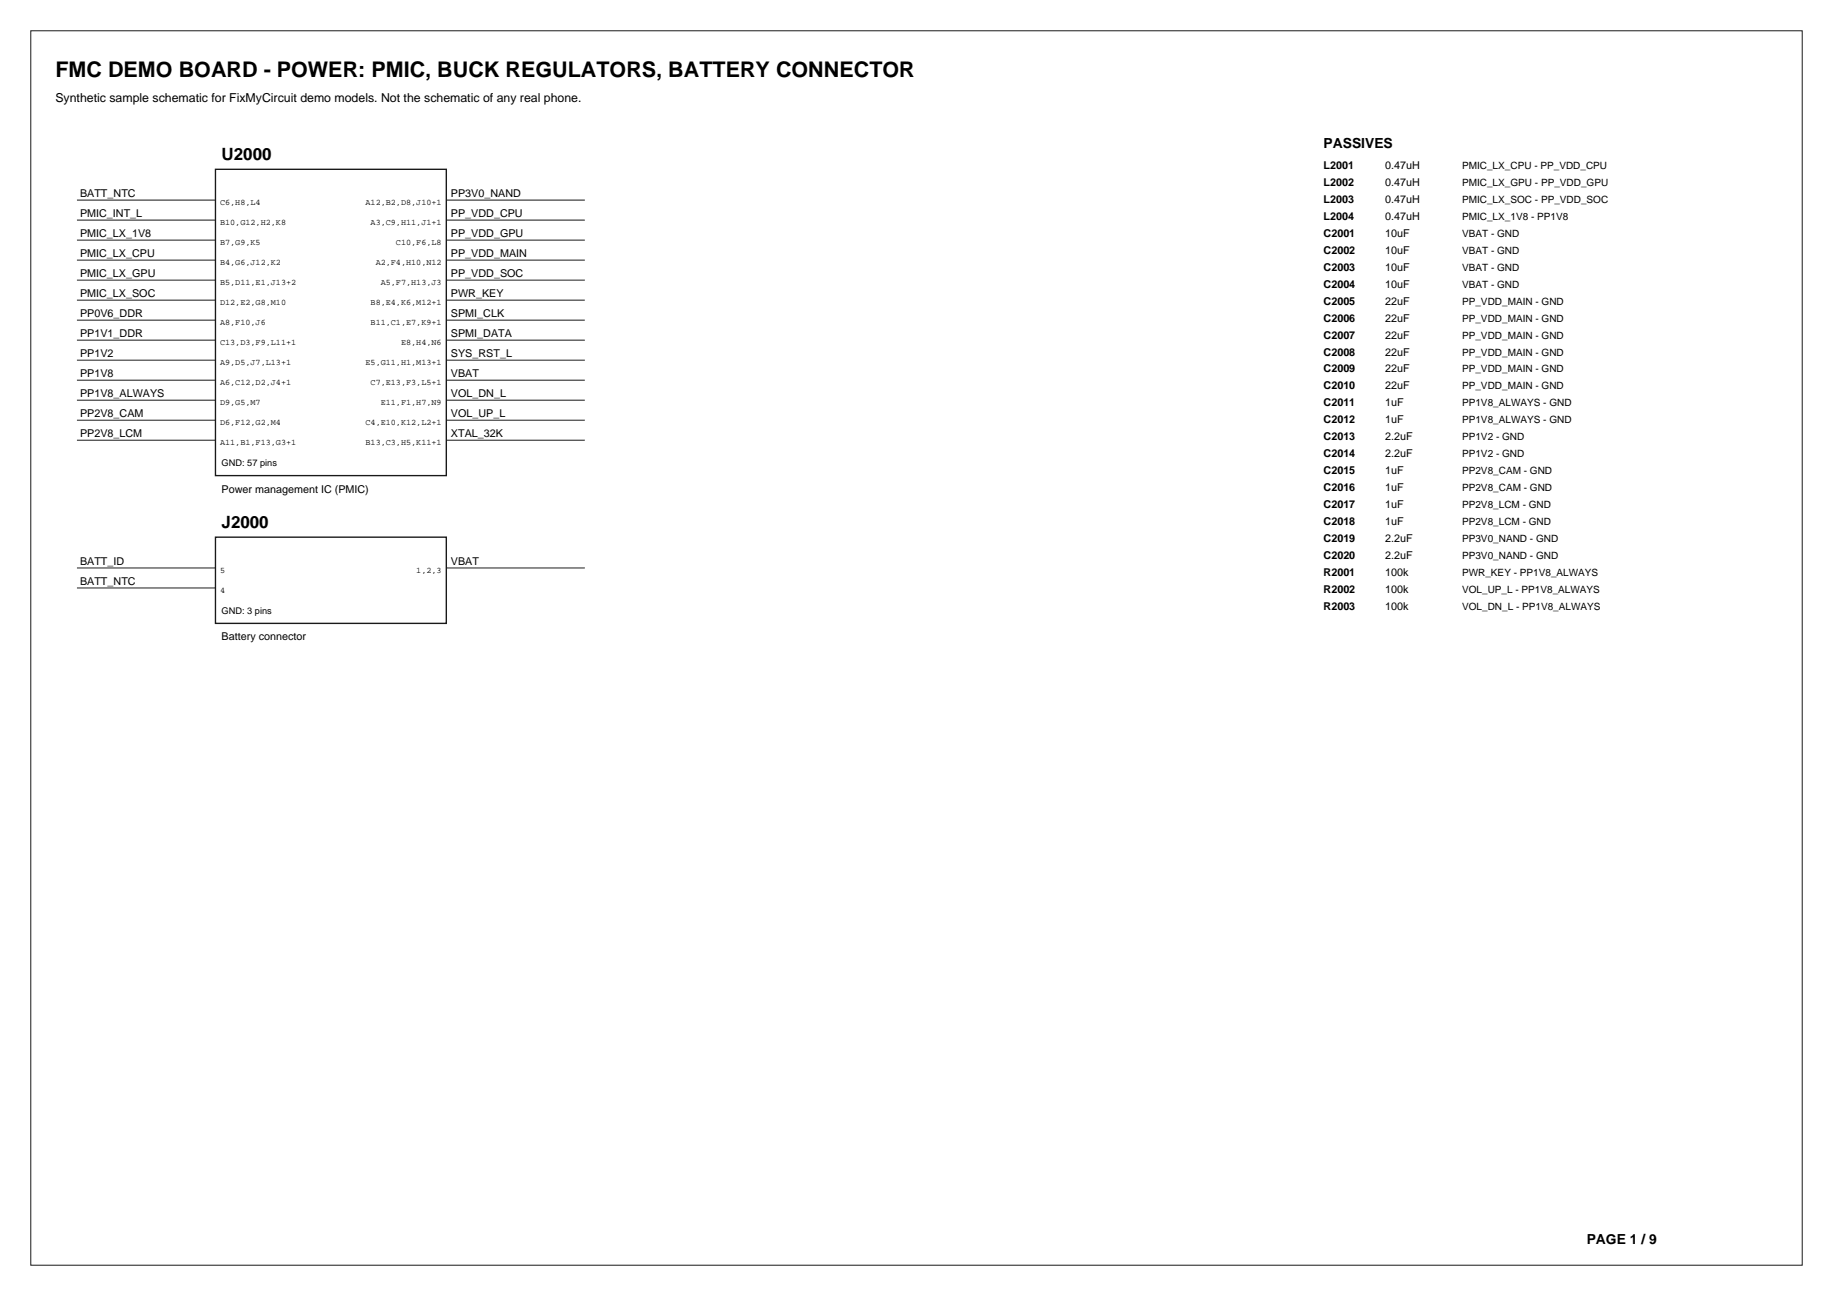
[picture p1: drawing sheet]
<svg xmlns="http://www.w3.org/2000/svg" width="420mm" height="297mm" viewBox="0 0 420 297" stroke-linecap="round" stroke-linejoin="round" font-family="sans-serif">
<defs><g id="words">
<text font-size="4.9" x="12.7" y="17.6">FMC DEMO BOARD - POWER: PMIC, BUCK REGULATORS, BATTERY CONNECTOR</text>
<g font-size="3.9">
<text x="50.8" y="36.7">U2000</text>
<text x="50.8" y="121">J2000</text>
</g>
<g font-size="3.2">
<text x="303.4" y="33.9">PASSIVES</text>
<text x="363.7" y="285">PAGE 1 / 9</text>
</g>
<text font-size="2.8" x="12.7" y="23.3">Synthetic sample schematic for FixMyCircuit demo models. Not the schematic of any real phone.</text>
<g font-size="2.5">
<text x="303.4" y="38.8">L2001</text>
<text x="317.5" y="38.8">0.47uH</text>
<text x="18.3" y="45.2">BATT_NTC</text>
<text x="103.4" y="45.2">PP3V0_NAND</text>
<text x="303.4" y="42.7">L2002</text>
<text x="303.4" y="46.6">L2003</text>
<text x="317.5" y="42.7">0.47uH</text>
<text x="317.5" y="46.6">0.47uH</text>
<text x="18.3" y="49.7">PMIC_INT_L</text>
<text x="103.4" y="49.7">PP_VDD_CPU</text>
<text x="303.4" y="50.4">L2004</text>
<text x="317.5" y="50.4">0.47uH</text>
<text x="18.3" y="54.3">PMIC_LX_1V8</text>
<text x="18.3" y="58.9">PMIC_LX_CPU</text>
<text x="103.4" y="54.3">PP_VDD_GPU</text>
<text x="103.4" y="58.9">PP_VDD_MAIN</text>
<text x="303.4" y="54.3">C2001</text>
<text x="303.4" y="58.2">C2002</text>
<text x="317.5" y="54.3">10uF</text>
<text x="317.5" y="58.2">10uF</text>
<text x="18.3" y="63.5">PMIC_LX_GPU</text>
<text x="103.4" y="63.5">PP_VDD_SOC</text>
<text x="303.4" y="62.1">C2003</text>
<text x="303.4" y="66">C2004</text>
<text x="317.5" y="62.1">10uF</text>
<text x="317.5" y="66">10uF</text>
<text x="18.3" y="68.1">PMIC_LX_SOC</text>
<text x="103.4" y="68.1">PWR_KEY</text>
<text x="303.4" y="69.8">C2005</text>
<text x="317.5" y="69.8">22uF</text>
<text x="18.3" y="72.7">PP0V6_DDR</text>
<text x="18.3" y="77.3">PP1V1_DDR</text>
<text x="103.4" y="72.7">SPMI_CLK</text>
<text x="103.4" y="77.3">SPMI_DATA</text>
<text x="303.4" y="73.7">C2006</text>
<text x="303.4" y="77.6">C2007</text>
<text x="317.5" y="73.7">22uF</text>
<text x="317.5" y="77.6">22uF</text>
<text x="18.3" y="81.8">PP1V2</text>
<text x="103.4" y="81.8">SYS_RST_L</text>
<text x="303.4" y="81.5">C2008</text>
<text x="317.5" y="81.5">22uF</text>
<text x="18.3" y="86.4">PP1V8</text>
<text x="103.4" y="86.4">VBAT</text>
<text x="303.4" y="85.4">C2009</text>
<text x="303.4" y="89.3">C2010</text>
<text x="317.5" y="85.4">22uF</text>
<text x="317.5" y="89.3">22uF</text>
<text x="18.3" y="91">PP1V8_ALWAYS</text>
<text x="18.3" y="95.6">PP2V8_CAM</text>
<text x="103.4" y="91">VOL_DN_L</text>
<text x="103.4" y="95.6">VOL_UP_L</text>
<text x="303.4" y="93.1">C2011</text>
<text x="317.5" y="93.1">1uF</text>
<text x="18.3" y="100.2">PP2V8_LCM</text>
<text x="103.4" y="100.2">XTAL_32K</text>
<text x="303.4" y="97">C2012</text>
<text x="303.4" y="100.9">C2013</text>
<text x="317.5" y="97">1uF</text>
<text x="317.5" y="100.9">2.2uF</text>
<text x="303.4" y="104.8">C2014</text>
<text x="317.5" y="104.8">2.2uF</text>
<text x="50.8" y="112.9">Power management IC (PMIC)</text>
<text x="303.4" y="108.7">C2015</text>
<text x="303.4" y="112.5">C2016</text>
<text x="317.5" y="108.7">1uF</text>
<text x="317.5" y="112.5">1uF</text>
<text x="303.4" y="116.4">C2017</text>
<text x="317.5" y="116.4">1uF</text>
<text x="303.4" y="120.3">C2018</text>
<text x="303.4" y="124.2">C2019</text>
<text x="317.5" y="120.3">1uF</text>
<text x="317.5" y="124.2">2.2uF</text>
<text x="18.3" y="129.5">BATT_ID</text>
<text x="103.4" y="129.5">VBAT</text>
<text x="303.4" y="128.1">C2020</text>
<text x="303.4" y="131.9">R2001</text>
<text x="317.5" y="128.1">2.2uF</text>
<text x="317.5" y="131.9">100k</text>
<text x="18.3" y="134.1">BATT_NTC</text>
<text x="303.4" y="135.8">R2002</text>
<text x="317.5" y="135.8">100k</text>
<text x="303.4" y="139.7">R2003</text>
<text x="317.5" y="139.7">100k</text>
<text x="50.8" y="146.8">Battery connector</text>
</g>
<g font-size="2.3">
<text x="335.1" y="38.8">PMIC_LX_CPU - PP_VDD_CPU</text>
<text x="335.1" y="42.7">PMIC_LX_GPU - PP_VDD_GPU</text>
<text x="335.1" y="46.6">PMIC_LX_SOC - PP_VDD_SOC</text>
<text x="335.1" y="50.4">PMIC_LX_1V8 - PP1V8</text>
<text x="335.1" y="54.3">VBAT - GND</text>
<text x="335.1" y="58.2">VBAT - GND</text>
<text x="335.1" y="62.1">VBAT - GND</text>
<text x="335.1" y="66">VBAT - GND</text>
<text x="335.1" y="69.8">PP_VDD_MAIN - GND</text>
<text x="335.1" y="73.7">PP_VDD_MAIN - GND</text>
<text x="335.1" y="77.6">PP_VDD_MAIN - GND</text>
<text x="335.1" y="81.5">PP_VDD_MAIN - GND</text>
<text x="335.1" y="85.4">PP_VDD_MAIN - GND</text>
<text x="335.1" y="89.3">PP_VDD_MAIN - GND</text>
<text x="335.1" y="93.1">PP1V8_ALWAYS - GND</text>
<text x="335.1" y="97">PP1V8_ALWAYS - GND</text>
<text x="335.1" y="100.9">PP1V2 - GND</text>
<text x="335.1" y="104.8">PP1V2 - GND</text>
<text x="335.1" y="108.7">PP2V8_CAM - GND</text>
<text x="335.1" y="112.5">PP2V8_CAM - GND</text>
<text x="335.1" y="116.4">PP2V8_LCM - GND</text>
<text x="335.1" y="120.3">PP2V8_LCM - GND</text>
<text x="335.1" y="124.2">PP3V0_NAND - GND</text>
<text x="335.1" y="128.1">PP3V0_NAND - GND</text>
<text x="335.1" y="131.9">PWR_KEY - PP1V8_ALWAYS</text>
<text x="335.1" y="135.8">VOL_UP_L - PP1V8_ALWAYS</text>
<text x="335.1" y="139.7">VOL_DN_L - PP1V8_ALWAYS</text>
</g>
<g font-size="2.1">
<text x="50.8" y="106.9">GND: 57 pins</text>
<text x="50.8" y="140.8">GND: 3 pins</text>
</g>
<g font-size="1.9">
<text x="50.4" y="46.9">C6,H8,L4</text>
<text x="83.8" y="46.9">A12,B2,D8,J10+1</text>
<text x="50.4" y="51.5">B10,G12,H2,K8</text>
<text x="84.9" y="51.5">A3,C9,H11,J1+1</text>
<text x="50.4" y="56.1">B7,G9,K5</text>
<text x="90.8" y="56.1">C10,F6,L8</text>
<text x="50.4" y="60.7">B4,G6,J12,K2</text>
<text x="50.4" y="65.3">B5,D11,E1,J13+2</text>
<text x="86.1" y="60.7">A2,F4,H10,N12</text>
<text x="87.3" y="65.3">A5,F7,H13,J3</text>
<text x="50.4" y="69.8">D12,E2,G8,M10</text>
<text x="84.9" y="69.8">B8,E4,K6,M12+1</text>
<text x="50.4" y="74.4">A8,F10,J6</text>
<text x="84.9" y="74.4">B11,C1,E7,K9+1</text>
<text x="50.4" y="79">C13,D3,F9,L11+1</text>
<text x="50.4" y="83.6">A9,D5,J7,L13+1</text>
<text x="83.8" y="83.6">E5,G11,H1,M13+1</text>
<text x="91.9" y="79">E8,H4,N6</text>
<text x="50.4" y="88.2">A6,C12,D2,J4+1</text>
<text x="84.9" y="88.2">C7,E13,F3,L5+1</text>
<text x="50.4" y="92.8">D9,G5,M7</text>
<text x="87.3" y="92.8">E11,F1,H7,N9</text>
<text x="50.4" y="97.4">D6,F12,G2,M4</text>
<text x="50.4" y="102">A11,B1,F13,G3+1</text>
<text x="83.8" y="97.4">C4,E10,K12,L2+1</text>
<text x="83.8" y="102">B13,C3,H5,K11+1</text>
<text x="50.4" y="131.2">5</text>
<text x="95.4" y="131.2">1,2,3</text>
<text x="50.4" y="135.8">4</text>
</g>
</g></defs>
<g fill="none" stroke="#1a1a1a" stroke-width=".23">
<path d="M7.1 7.1h406v282.9h-406zM17.6 45.9h31.8M17.6 50.4h31.8M17.6 55h31.8M17.6 59.6h31.8M102.3 45.9h31.8M102.3 50.4h31.8M102.3 55h31.8M102.3 59.6h31.8M17.6 64.2h31.8M17.6 68.8h31.8M17.6 73.4h31.8"/>
<path d="M17.6 78h31.8M102.3 64.2h31.8M102.3 68.8h31.8M102.3 73.4h31.8M102.3 78h31.8M17.6 82.5h31.8M17.6 87.1h31.8M17.6 91.7h31.8M17.6 96.3h31.8M102.3 82.5h31.8M102.3 87.1h31.8M102.3 91.7h31.8"/>
<path d="M102.3 96.3h31.8M17.6 100.9h31.8M102.3 100.9h31.8M17.6 130.2h31.8M17.6 134.8h31.8M102.3 130.2h31.8"/>
</g>
<path d="M49.4 38.8h52.9v70.2h-52.9zM49.4 123.1h52.9v19.8h-52.9z" fill="none" stroke="#1a1a1a" stroke-width=".32"/>
<use href="#words"/>
</svg>
